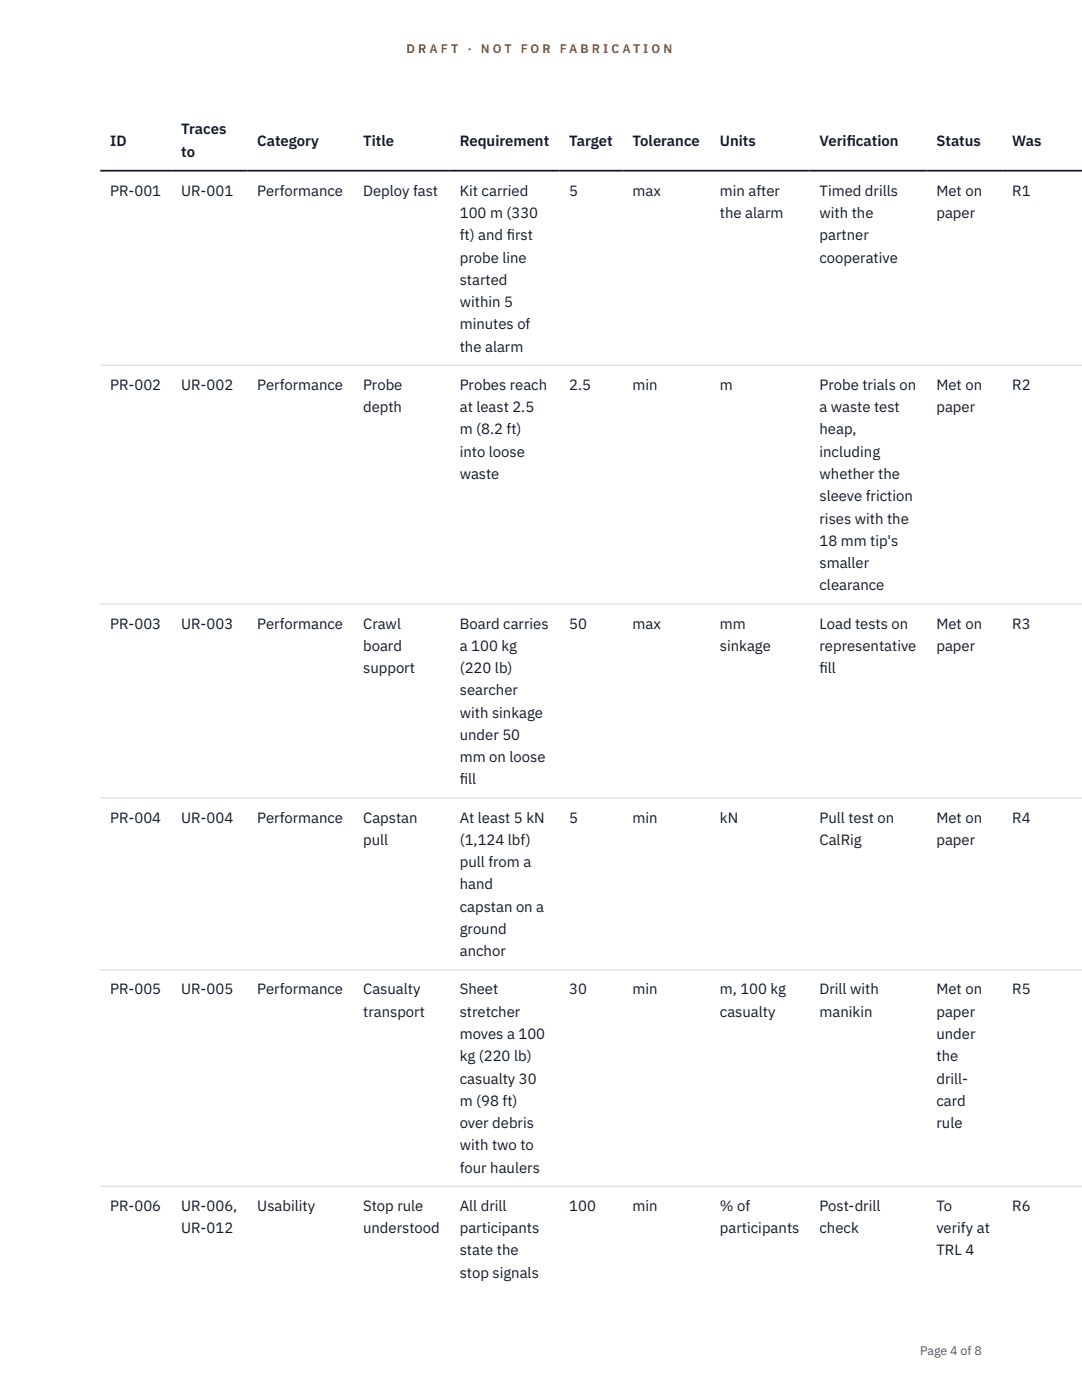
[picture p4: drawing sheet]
<svg xmlns="http://www.w3.org/2000/svg" width="216mm" height="279mm" viewBox="0 0 216 279" stroke-linecap="round" stroke-linejoin="round" font-family="sans-serif">
<defs><g id="words">
<g font-size="3" fill="#111827">
<text x="22" y="29.1">ID</text>
<text x="36.2" y="26.8">Traces</text>
<text x="51.3" y="29.1">Category</text>
<text x="72.5" y="29.1">Title</text>
<text x="91.7" y="29.1">Requirement</text>
<text x="113.6" y="29.1">Target</text>
<text x="126.2" y="29.1">Tolerance</text>
<text x="143.6" y="29.1">Units</text>
<text x="163.5" y="29.1">Verif</text>
<text x="169" y="29.1">ication</text>
<text x="186.9" y="29.1">Status</text>
<text x="202" y="29.1">Was</text>
<text x="36.2" y="31.3">to</text>
<text x="22" y="39.1">PR-001</text>
<text x="36.2" y="39.1">UR-001</text>
<text x="51.3" y="39.1">Performance</text>
<text x="72.5" y="39.1">Deploy fast</text>
<text x="91.7" y="39.1">Kit carried</text>
<text x="113.6" y="39.1">5</text>
<text x="126.2" y="39.1">max</text>
<text x="143.6" y="39.1">min after</text>
<text x="163.5" y="39.1">Timed drills</text>
<text x="186.9" y="39.1">Met on</text>
<text x="202" y="39.1">R1</text>
<text x="91.7" y="43.5">100 m (330</text>
<text x="91.7" y="48">ft) and f</text>
<text x="101.1" y="48">irst</text>
<text x="143.6" y="43.5">the alarm</text>
<text x="163.5" y="43.5">with the</text>
<text x="163.5" y="48">partner</text>
<text x="186.9" y="43.5">paper</text>
<text x="91.7" y="52.4">probe line</text>
<text x="163.5" y="52.4">cooperative</text>
<text x="91.7" y="56.9">started</text>
<text x="91.7" y="61.3">within 5</text>
<text x="91.7" y="65.7">minutes of</text>
<text x="91.7" y="70.2">the alarm</text>
<text x="22" y="77.8">PR-002</text>
<text x="36.2" y="77.8">UR-002</text>
<text x="51.3" y="77.8">Performance</text>
<text x="72.5" y="77.8">Probe</text>
<text x="91.7" y="77.8">Probes reach</text>
<text x="113.6" y="77.8">2.5</text>
<text x="126.2" y="77.8">min</text>
<text x="143.6" y="77.8">m</text>
<text x="163.5" y="77.8">Probe trials on</text>
<text x="186.9" y="77.8">Met on</text>
<text x="202" y="77.8">R2</text>
<text x="72.5" y="82.3">depth</text>
<text x="91.7" y="82.3">at least 2.5</text>
<text x="163.5" y="82.3">a waste test</text>
<text x="186.9" y="82.3">paper</text>
<text x="91.7" y="86.7">m (8.2 ft)</text>
<text x="163.5" y="86.7">heap,</text>
<text x="91.7" y="91.1">into loose</text>
<text x="91.7" y="95.6">waste</text>
<text x="163.5" y="91.1">including</text>
<text x="163.5" y="95.6">whether the</text>
<text x="163.5" y="100">sleeve friction</text>
<text x="163.5" y="104.5">rises with the</text>
<text x="163.5" y="108.9">18 mm tip's</text>
<text x="163.5" y="113.4">smaller</text>
<text x="163.5" y="117.8">clearance</text>
<text x="22" y="125.4">PR-003</text>
<text x="36.2" y="125.4">UR-003</text>
<text x="51.3" y="125.4">Performance</text>
<text x="72.5" y="125.4">Crawl</text>
<text x="91.7" y="125.4">Board carries</text>
<text x="113.6" y="125.4">50</text>
<text x="126.2" y="125.4">max</text>
<text x="143.6" y="125.4">mm</text>
<text x="163.5" y="125.4">Load tests on</text>
<text x="186.9" y="125.4">Met on</text>
<text x="202" y="125.4">R3</text>
<text x="72.5" y="129.9">board</text>
<text x="91.7" y="129.9">a 100 kg</text>
<text x="143.6" y="129.9">sinkage</text>
<text x="163.5" y="129.9">representative</text>
<text x="186.9" y="129.9">paper</text>
<text x="72.5" y="134.3">support</text>
<text x="91.7" y="134.3">(220 lb)</text>
<text x="163.5" y="134.3">f</text>
<text x="163.5" y="134.3">ill</text>
<text x="91.7" y="138.8">searcher</text>
<text x="91.7" y="143.2">with sinkage</text>
<text x="91.7" y="147.7">under 50</text>
<text x="91.7" y="152.1">mm on loose</text>
<text x="91.7" y="156.6">f</text>
<text x="91.7" y="156.6">ill</text>
<text x="22" y="164.2">PR-004</text>
<text x="36.2" y="164.2">UR-004</text>
<text x="51.3" y="164.2">Performance</text>
<text x="72.5" y="164.2">Capstan</text>
<text x="91.7" y="164.2">At least 5 kN</text>
<text x="113.6" y="164.2">5</text>
<text x="126.2" y="164.2">min</text>
<text x="143.6" y="164.2">kN</text>
<text x="163.5" y="164.2">Pull test on</text>
<text x="186.9" y="164.2">Met on</text>
<text x="202" y="164.2">R4</text>
<text x="72.5" y="168.6">pull</text>
<text x="91.7" y="168.6">(1,124 lbf)</text>
<text x="91.7" y="173.1">pull from a</text>
<text x="163.5" y="168.6">CalRig</text>
<text x="186.9" y="168.6">paper</text>
<text x="91.7" y="177.5">hand</text>
<text x="91.7" y="182">capstan on a</text>
<text x="91.7" y="186.4">ground</text>
<text x="91.7" y="190.8">anchor</text>
<text x="22" y="198.5">PR-005</text>
<text x="36.2" y="198.5">UR-005</text>
<text x="51.3" y="198.5">Performance</text>
<text x="72.5" y="198.5">Casualty</text>
<text x="72.5" y="202.9">transport</text>
<text x="91.7" y="198.5">Sheet</text>
<text x="91.7" y="202.9">stretcher</text>
<text x="113.6" y="198.5">30</text>
<text x="126.2" y="198.5">min</text>
<text x="143.6" y="198.5">m, 100 kg</text>
<text x="143.6" y="202.9">casualty</text>
<text x="163.5" y="198.5">Drill with</text>
<text x="163.5" y="202.9">manikin</text>
<text x="186.9" y="198.5">Met on</text>
<text x="186.9" y="202.9">paper</text>
<text x="202" y="198.5">R5</text>
<text x="91.7" y="207.4">moves a 100</text>
<text x="186.9" y="207.4">under</text>
<text x="91.7" y="211.8">kg (220 lb)</text>
<text x="186.9" y="211.8">the</text>
<text x="91.7" y="216.2">casualty 30</text>
<text x="91.7" y="220.7">m (98 ft)</text>
<text x="186.9" y="216.2">drill-</text>
<text x="186.9" y="220.7">card</text>
<text x="91.7" y="225.1">over debris</text>
<text x="186.9" y="225.1">rule</text>
<text x="91.7" y="229.6">with two to</text>
<text x="91.7" y="234">four haulers</text>
<text x="22" y="241.6">PR-006</text>
<text x="36.2" y="241.6">UR-006,</text>
<text x="51.3" y="241.6">Usability</text>
<text x="72.5" y="241.6">Stop rule</text>
<text x="91.7" y="241.6">All drill</text>
<text x="113.6" y="241.6">100</text>
<text x="126.2" y="241.6">min</text>
<text x="143.6" y="241.6">% of</text>
<text x="163.5" y="241.6">Post-drill</text>
<text x="186.9" y="241.6">To</text>
<text x="202" y="241.6">R6</text>
<text x="36.2" y="246.1">UR-012</text>
<text x="72.5" y="246.1">understood</text>
<text x="91.7" y="246.1">participants</text>
<text x="91.7" y="250.5">state the</text>
<text x="143.6" y="246.1">participants</text>
<text x="163.5" y="246.1">check</text>
<text x="186.9" y="246.1">verify at</text>
<text x="186.9" y="250.5">TRL 4</text>
<text x="91.7" y="255">stop signals</text>
</g>
<g font-size="2.5" fill="#b45309">
<text x="81.1" y="10.5">D R A F T</text>
<text x="93.3" y="10.5">·</text>
<text x="95.9" y="10.5">N O T</text>
<text x="103.9" y="10.5">F O R</text>
<text x="111.7" y="10.5">F A B R I C A T I O N</text>
</g>
<text font-size="2.5" fill="#4b5563" x="183.6" y="270.3">Page 4 of 8</text>
</g></defs>
<path d="M20 72.9h195.9M20 120.5h195.9M20 159.3h195.9M20 193.5h195.9M20 236.7h195.9" fill="none" stroke="#d1d5db" stroke-width=".2"/>
<path d="M20 34.1h195.9" fill="none" stroke="#111827" stroke-width=".35"/>
<use href="#words"/>
</svg>
